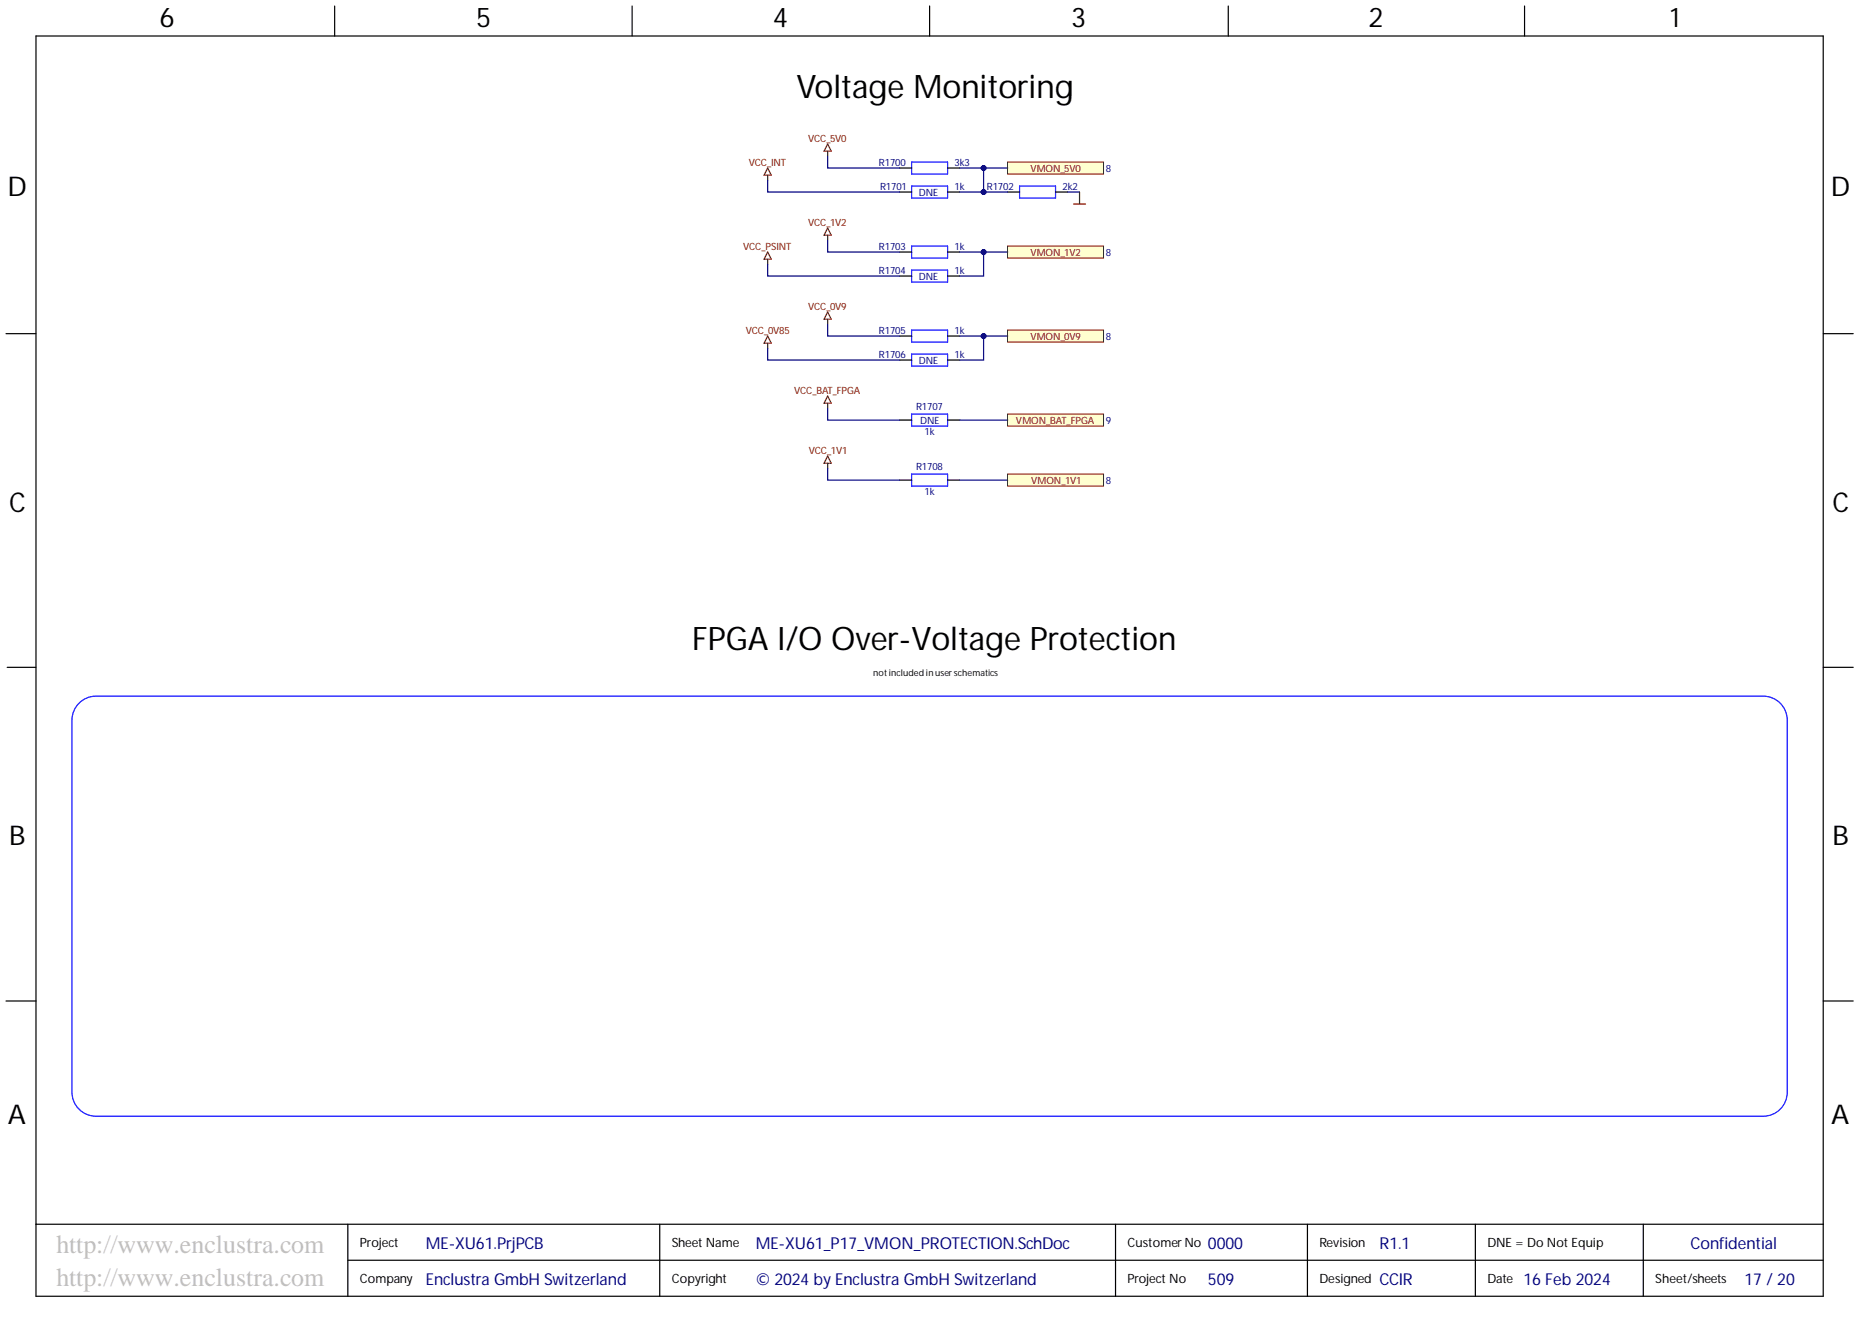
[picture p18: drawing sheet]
<svg xmlns="http://www.w3.org/2000/svg" width="393mm" height="282mm" viewBox="0 0 393 282" stroke-linecap="round" stroke-linejoin="round" font-family="sans-serif">
<defs><g id="words">
<g font-size="6.9">
<text x="168.4" y="20.6">Voltage Monitoring</text>
<text x="146.4" y="137.4">FPGA I/O Over-Voltage Protection</text>
</g>
<g font-size="5.8">
<text x="33.7" y="5.7">6</text>
<text x="100.7" y="5.7">5</text>
<text x="163.4" y="5.7">4</text>
<text x="226.5" y="5.7">3</text>
<text x="289.4" y="5.7">2</text>
<text x="353.1" y="5.7">1</text>
<text x="1.6" y="41.5">D</text>
<text x="387.2" y="41.5">D</text>
<text x="1.9" y="108.2">C</text>
<text x="387.5" y="108.2">C</text>
<text x="1.9" y="178.8">B</text>
<text x="387.5" y="178.8">B</text>
<text x="1.7" y="237.6">A</text>
<text x="387.3" y="237.6">A</text>
</g>
<g font-size="5.5" fill="#c0c0c0">
<text x="11.9" y="265">http://www.enclustra.com</text>
<text x="11.9" y="271.9">http://www.enclustra.com</text>
</g>
<g font-size="3.5" fill="#000080">
<text x="90.1" y="264.1">ME-XU61.PrjPCB</text>
<text x="159.8" y="264.1">ME-XU61_P17_VMON_PROTECTION.SchDoc</text>
<text x="255.4" y="264.1">0000</text>
<text x="357.5" y="264.1">Confidential</text>
<text x="90.1" y="271.7">Enclustra GmbH Switzerland</text>
<text x="159.8" y="271.7">© 2024 by Enclustra GmbH Switzerland</text>
<text x="255.4" y="271.7">509</text>
<text x="291.7" y="271.7">CCIR</text>
<text x="322.2" y="271.7">16 Feb 2024</text>
<text x="368.9" y="271.7">17 / 20</text>
</g>
<text font-size="3.5" fill="#00007c" x="291.7" y="264.1">R1.1</text>
<g font-size="2.7">
<text x="76.1" y="263.8">Project</text>
<text x="142.1" y="263.8">Sheet Name</text>
<text x="238.4" y="263.8">Customer No</text>
<text x="279" y="263.8">Revision</text>
<text x="314.5" y="263.8">DNE = Do Not Equip</text>
<text x="76.1" y="271.4">Company</text>
<text x="142.1" y="271.4">Copyright</text>
<text x="238.4" y="271.4">Project No</text>
<text x="279" y="271.4">Designed</text>
<text x="314.5" y="271.4">Date</text>
<text x="350.1" y="271.4">Sheet/sheets</text>
</g>
<g font-size="2.1" fill="#800000">
<text x="170.9" y="29.9">VCC_5V0</text>
<text x="158.4" y="35">VCC_INT</text>
<text x="217.9" y="36.4">VMON_5V0</text>
<text x="170.9" y="47.7">VCC_1V2</text>
<text x="157.2" y="52.8">VCC_PSINT</text>
<text x="217.9" y="54.1">VMON_1V2</text>
<text x="170.9" y="65.5">VCC_0V9</text>
<text x="157.7" y="70.6">VCC_0V85</text>
<text x="217.9" y="71.9">VMON_0V9</text>
<text x="167.9" y="83.2">VCC_BAT_FPGA</text>
<text x="214.9" y="89.7">VMON_BAT_FPGA</text>
<text x="171.1" y="95.9">VCC_1V1</text>
<text x="218.1" y="102.4">VMON_1V1</text>
</g>
<g font-size="2.1" fill="#000080">
<text x="185.9" y="35">R1700</text>
<text x="201.8" y="35">3k3</text>
<text x="186.1" y="40.1">R1701</text>
<text x="194.3" y="41.4">DNE</text>
<text x="201.8" y="40.1">1k</text>
<text x="208.7" y="40.1">R1702</text>
<text x="224.7" y="40.1">2k2</text>
<text x="233.9" y="36.4">8</text>
<text x="185.9" y="52.8">R1703</text>
<text x="201.8" y="52.8">1k</text>
<text x="185.9" y="57.9">R1704</text>
<text x="194.3" y="59.1">DNE</text>
<text x="201.8" y="57.9">1k</text>
<text x="233.9" y="54.1">8</text>
<text x="185.9" y="70.6">R1705</text>
<text x="201.8" y="70.6">1k</text>
<text x="233.9" y="71.9">8</text>
<text x="185.9" y="75.6">R1706</text>
<text x="194.3" y="76.9">DNE</text>
<text x="201.8" y="75.6">1k</text>
<text x="193.7" y="86.8">R1707</text>
<text x="194.6" y="89.6">DNE</text>
<text x="233.9" y="89.7">9</text>
<text x="195.5" y="92">1k</text>
<text x="193.7" y="99.5">R1708</text>
<text x="195.5" y="104.7">1k</text>
<text x="233.9" y="102.4">8</text>
</g>
<text font-size="1.9" x="184.7" y="142.9">not included in user schematics</text>
</g></defs>
<g fill="none" stroke="#000" stroke-width=".25">
<path d="M7.6 7.6h378v266.5h-378zM70.8 1.3v6.3M133.7 1.3v6.3M196.6 1.3v6.3M259.8 1.3v6.3M322.4 1.3v6.3M1.3 70.6h6.3M385.6 70.6h6.3M1.5 141.1h6.1M385.6 141.1h6.3M1.3 211.7h6.3M385.6 211.7h6.3"/>
<path d="M7.6 258.9h378M73.6 258.9v15.2M139.5 258.9v15.2M235.9 258.9v15.2M276.5 258.9v15.2M312 258.9v15.2M347.5 258.9v15.2M73.6 266.5h312"/>
</g>
<path d="M17 148.4a5 5 0 0 1 3.3-1.2h352.6a5.1 5.1 0 0 1 5.1 5.1v78.7a5.1 5.1 0 0 1-5.1 5h-352.6a5.1 5.1 0 0 1-5.1-5v-78.7a5.1 5.1 0 0 1 1.8-3.9z" fill="none" stroke="#00f" stroke-width=".25"/>
<path d="M175 32v1M175 30.5l.8 1.5h-1.5zM175 83.8l.8 1.5h-1.5zM175 85.3v1" fill="none" stroke="#800000" stroke-width=".25"/>
<path d="M213.1 87.6h20.3v2.5h-20.3z" fill-rule="evenodd" fill="#ffffd0"/>
<path d="M213.1 87.6h20.3v2.5h-20.3z" fill="none" stroke="#800000" stroke-width=".21"/>
<path d="M213.1 34.3h20.3v2.5h-20.3z" fill-rule="evenodd" fill="#ffffd0"/>
<path d="M213.1 34.3h20.3v2.5h-20.3z" fill="none" stroke="#800000" stroke-width=".21"/>
<path d="M213.1 69.8h20.3v2.5h-20.3z" fill-rule="evenodd" fill="#ffffd0"/>
<path d="M213.1 69.8h20.3v2.5h-20.3z" fill="none" stroke="#800000" stroke-width=".21"/>
<path d="M213.1 100.2h20.3v2.6h-20.3z" fill-rule="evenodd" fill="#ffffd0"/>
<path d="M213.1 100.2h20.3v2.6h-20.3z" fill="none" stroke="#800000" stroke-width=".21"/>
<path d="M162.3 53.3l.8 1.5h-1.5zM162.3 54.8v1" fill="none" stroke="#800000" stroke-width=".25"/>
<path d="M192.8 34.3h7.6v2.5h-7.6zM192.8 52h7.6v2.6h-7.6zM192.8 57.1h7.6v2.5h-7.6zM192.8 69.8h7.6v2.5h-7.6zM192.8 87.6h7.6v2.5h-7.6zM192.8 100.2h7.6v2.6h-7.6z" fill="none" stroke="#00f" stroke-width=".25"/>
<path d="M190.2 35.5h2.6M200.4 35.5h2.5M190.2 58.4h2.6M190.2 53.3h2.6M200.4 58.4h2.5M200.4 53.3h2.5M190.2 71.1h2.6M200.4 71.1h2.5M190.2 88.8h2.6M200.4 88.8h2.5M190.2 101.5h2.6M200.4 101.5h2.5" fill="none" stroke="#000" stroke-width=".25"/>
<path d="M213.1 52h20.3v2.6h-20.3z" fill-rule="evenodd" fill="#ffffd0"/>
<path d="M213.1 52h20.3v2.6h-20.3z" fill="none" stroke="#800000" stroke-width=".21"/>
<path d="M162.3 35.5l.8 1.6h-1.5zM162.3 37.1v1M175 48.2l.8 1.5h-1.5zM175 49.7v1.1M227 43.1h2.6M228.3 40.6v2.5M162.3 72.6v1M162.3 71.1l.8 1.5h-1.5zM175 67.5v1M175 66l.8 1.5h-1.5zM175 98v1M175 96.4l.8 1.6h-1.5z" fill="none" stroke="#800000" stroke-width=".25"/>
<path d="M192.8 39.3h7.6v2.6h-7.6zM215.6 39.3h7.6v2.6h-7.6zM192.8 74.9h7.6v2.5h-7.6z" fill="none" stroke="#00f" stroke-width=".25"/>
<path d="M190.2 40.6h2.6M200.4 40.6h2.5M213.1 40.6h2.5M223.2 40.6h2.6M190.2 76.1h2.6M200.4 76.1h2.5" fill="none" stroke="#000" stroke-width=".25"/>
<path d="M162.3 38.1v2.5h27.9M175 33v2.5h15.2M162.3 55.8v2.6h27.9M175 50.8v2.5h15.2M202.9 40.6h5.1M175 99v2.5h15.2M202.9 101.5h10.2" fill="none" stroke="#000080" stroke-width=".25"/>
<circle cx="208" cy="40.6" r=".51" fill="#000080"/>
<circle cx="208" cy="40.6" r=".51" fill="none" stroke="#000080" stroke-width=".21"/>
<path d="M208 35.5v5.1h5.1" fill="none" stroke="#000080" stroke-width=".25"/>
<circle cx="208" cy="35.5" r=".51" fill="#000080"/>
<circle cx="208" cy="35.5" r=".51" fill="none" stroke="#000080" stroke-width=".21"/>
<circle cx="208" cy="40.6" r=".51" fill="#000080"/>
<circle cx="208" cy="40.6" r=".51" fill="none" stroke="#000080" stroke-width=".21"/>
<path d="M225.8 40.6h2.5M162.3 73.6v2.5h27.9M175 68.5v2.6h15.2M208 71.1v5h-5.1M175 86.3v2.5h15.2M202.9 88.8h10.2" fill="none" stroke="#000080" stroke-width=".25"/>
<circle cx="208" cy="71.1" r=".51" fill="#000080"/>
<circle cx="208" cy="71.1" r=".51" fill="none" stroke="#000080" stroke-width=".21"/>
<path d="M208 53.3v5.1h-5.1" fill="none" stroke="#000080" stroke-width=".25"/>
<circle cx="208" cy="53.3" r=".51" fill="#000080"/>
<circle cx="208" cy="53.3" r=".51" fill="none" stroke="#000080" stroke-width=".21"/>
<path d="M202.9 71.1h10.2" fill="none" stroke="#000080" stroke-width=".25"/>
<circle cx="208" cy="71.1" r=".51" fill="#000080"/>
<circle cx="208" cy="71.1" r=".51" fill="none" stroke="#000080" stroke-width=".21"/>
<path d="M202.9 53.3h10.2" fill="none" stroke="#000080" stroke-width=".25"/>
<circle cx="208" cy="53.3" r=".51" fill="#000080"/>
<circle cx="208" cy="53.3" r=".51" fill="none" stroke="#000080" stroke-width=".21"/>
<path d="M202.9 35.5h10.2" fill="none" stroke="#000080" stroke-width=".25"/>
<circle cx="208" cy="35.5" r=".51" fill="#000080"/>
<circle cx="208" cy="35.5" r=".51" fill="none" stroke="#000080" stroke-width=".21"/>
<use href="#words"/>
</svg>
